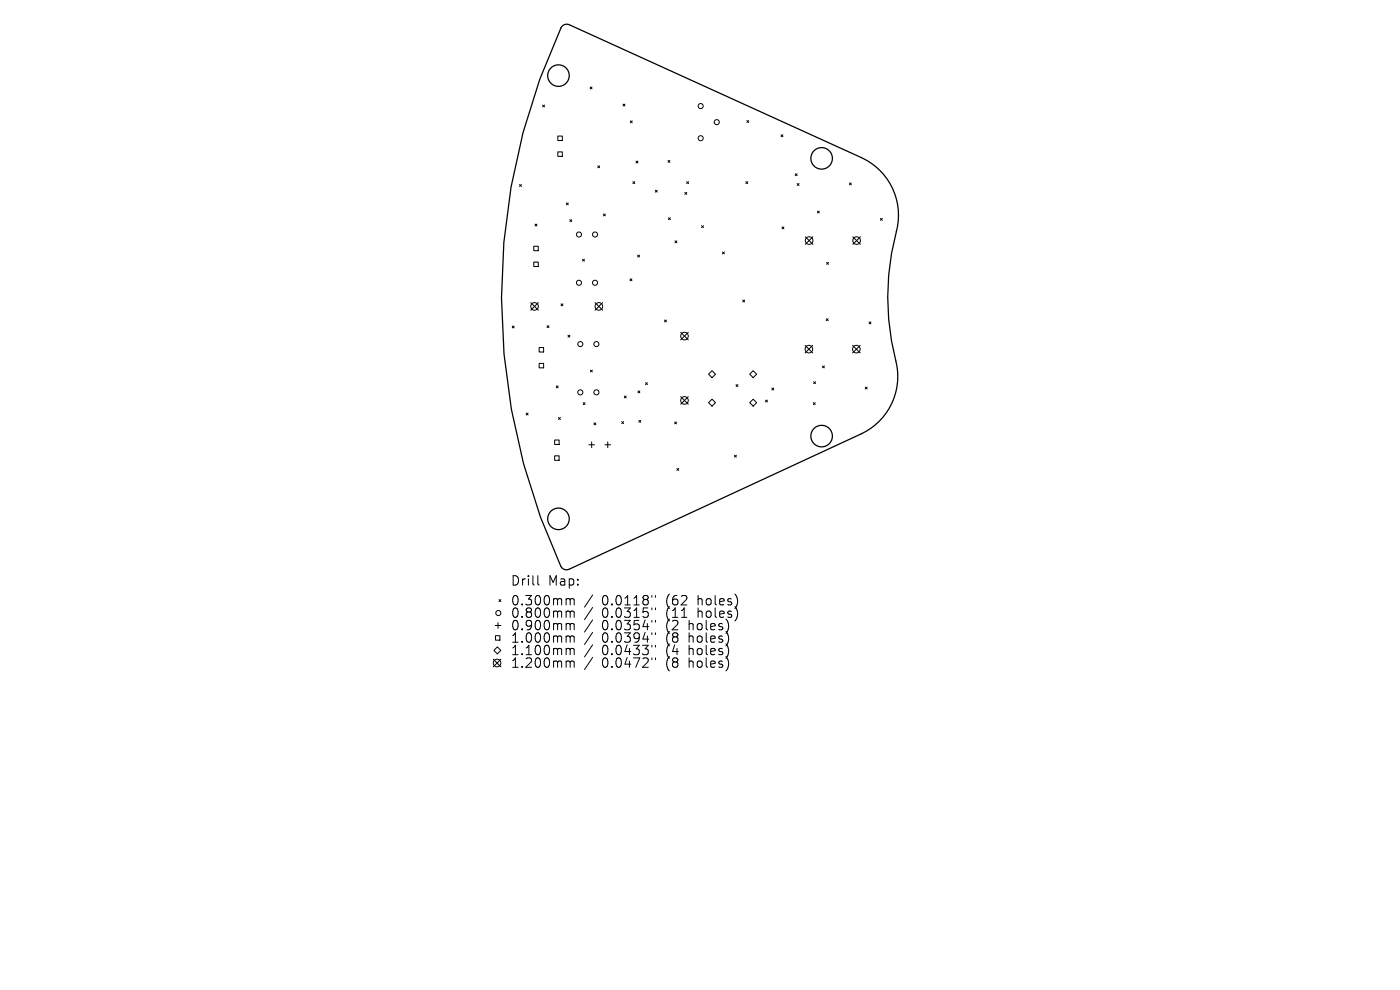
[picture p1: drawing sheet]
<svg xmlns="http://www.w3.org/2000/svg" width="297mm" height="210mm" viewBox="0 0 297 210" stroke-linecap="round" stroke-linejoin="round" font-family="sans-serif">
<defs><g id="words">
<g font-size="2.8">
<text x="108.3" y="124.5">Drill</text>
<text x="116.3" y="124.5">Map:</text>
<text x="108.3" y="128.7">0.300mm</text>
<text x="108.3" y="131.3">0.800mm</text>
<text x="127.7" y="128.7">0.0118&quot;</text>
<text x="127.7" y="131.3">0.0315&quot;</text>
<text x="141.4" y="128.7">(62</text>
<text x="141.4" y="131.3">(11</text>
<text x="148.3" y="128.7">holes)</text>
<text x="148.3" y="131.3">holes)</text>
<text x="108.3" y="134">0.900mm</text>
<text x="108.3" y="136.6">1.000mm</text>
<text x="127.7" y="134">0.0354&quot;</text>
<text x="127.7" y="136.6">0.0394&quot;</text>
<text x="141.4" y="134">(2</text>
<text x="141.4" y="136.6">(8</text>
<text x="146.4" y="134">holes)</text>
<text x="146.4" y="136.6">holes)</text>
<text x="108.3" y="139.3">1.100mm</text>
<text x="108.3" y="141.9">1.200mm</text>
<text x="127.7" y="139.3">0.0433&quot;</text>
<text x="127.7" y="141.9">0.0472&quot;</text>
<text x="141.4" y="139.3">(4</text>
<text x="141.4" y="141.9">(8</text>
<text x="146.4" y="139.3">holes)</text>
<text x="146.4" y="141.9">holes)</text>
</g>
</g></defs>
<g fill="none" stroke="#000" stroke-width=".27">
<path d="M119.3 5.5l.7-.3 .8 .1 61.9 28.1a13.4 13.4 0 0 1 7.5 15.7 54.5 54.5 0 0 0 .1 28.5 13.4 13.4 0 0 1-7.6 14.4l-62 28.7a1.34 1.34 0 0 1-1.7-.6 135 135 0 0 1 .3-114.6z"/>
<circle cx="118.5" cy="16" r="2.28"/>
<circle cx="174.3" cy="33.6" r="2.28"/>
<circle cx="174.3" cy="92.5" r="2.28"/>
<circle cx="118.5" cy="110.1" r="2.28"/>
</g>
<g fill="none" stroke="#000" stroke-width=".21">
<path d="M125.2 18.5l.4 .4M125.6 18.5l-.4 .4M110.2 39.1l.4 .4M110.6 39.1l-.4 .4M115.1 22.3l.4 .4M115.5 22.3l-.4 .4M118.3 28.9h1v.9h-1zM118.3 32.2h1v1h-1zM126.8 35.2l.4 .4M127.2 35.2l-.4 .4M132.2 22.1l.4 .4M132.6 22.1l-.4 .4"/>
<path d="M133.7 25.6l.4 .4M134.1 25.6l-.4 .4M134.3 38.5l.4 .4M134.7 38.5l-.4 .4M134.9 34.2l.4 .4M135.3 34.2l-.4 .4M141.7 34l.4 .4M142.1 34l-.4 .4M145.7 38.5l.4 .4M146.1 38.5l-.4 .4M158.2 38.5l.4 .4M158.4 25.6l.4 .4"/>
<path d="M158.6 38.5l-.4 .4M158.8 25.6l-.4 .4M165.7 28.6l.4 .4M166.1 28.6l-.4 .4M168.7 36.9l.4 .4M169.1 36.9l-.4 .4M169.1 38.9l.4 .4M169.5 38.9l-.4 .4M180.2 38.8l.4 .4M180.6 38.8l-.4 .4M113.2 52.2h1v1h-1zM113.2 55.6h1v.9h-1z"/>
<path d="M113.5 47.5l.4 .4M113.9 47.5l-.4 .4M120.2 43l.4 .4M120.6 43l-.4 .4M120.9 46.6l.4 .4M121.3 46.6l-.4 .4M123.6 55l.4 .4M124 55l-.4 .4M128 45.4l.4 .4M128.4 45.4l-.4 .4M133.7 59.2l.4 .4M134.1 59.2l-.4 .4"/>
<path d="M135.3 54.1l.4 .4M135.7 54.1l-.4 .4M139 40.4l.4 .4M139.4 40.4l-.4 .4M141.8 46.2l.4 .4M142.2 46.2l-.4 .4M143.2 51.1l.4 .4M143.6 51.1l-.4 .4M145.3 40.8l.4 .4M145.7 40.8l-.4 .4M148.8 47.9l.4 .4M149.2 47.9l-.4 .4"/>
<path d="M153.3 53.4l.4 .5M153.7 53.4l-.4 .5M165.9 48.1l.4 .4M166.3 48.1l-.4 .4M170.8 50.2l1.7 1.6M172.5 50.2l-1.7 1.6M173.4 44.8l.4 .4M173.8 44.8l-.4 .4M175.4 55.7l.4 .4M175.8 55.7l-.4 .4M180.9 50.2l1.6 1.6M182.5 50.2l-1.6 1.6"/>
<path d="M186.8 46.3l.4 .4M187.2 46.3l-.4 .4M108.7 69.2l.4 .4M109.1 69.2l-.4 .4M112.6 64.2l1.6 1.6M114.2 64.2l-1.6 1.6M114.4 73.7h.9v1h-.9zM114.4 77.1h.9v.9h-.9zM116.1 69.1l.4 .4M116.5 69.1l-.4 .4M119 64.5l.4 .4M119.4 64.5l-.4 .4"/>
<path d="M120.5 71.1l.4 .4M120.9 71.1l-.4 .4M125.3 78.5l.4 .4M125.7 78.5l-.4 .4M126.2 64.2l1.7 1.6M127.9 64.2l-1.7 1.6M141 67.9l.4 .4M141.4 67.9l-.4 .4M144.4 70.5l1.6 1.6M146 70.5l-1.6 1.6M150.3 79.4l.8-.8 .7 .8-.7 .7zM157.6 63.7l.4 .4"/>
<path d="M158 63.7l-.4 .4M159 79.4l.8-.8 .7 .8-.7 .7zM170.8 73.3l1.6 1.6M172.4 73.3l-1.6 1.6M174.5 77.6l.4 .4M174.9 77.6l-.4 .4M175.3 67.6l.4 .4M175.7 67.6l-.4 .4M180.9 73.3l1.6 1.6M182.5 73.3l-1.6 1.6M184.4 68.3l.4 .4M184.8 68.3l-.4 .4"/>
<path d="M111.6 87.6l.4 .4M112 87.6l-.4 .4M117.7 93.3h.9v1h-.9zM117.7 96.7h.9v.9h-.9zM118 81.9l.4 .4M118.4 81.9l-.4 .4M118.5 88.6l.4 .4M118.9 88.6l-.4 .4M123.7 85.4l.4 .4M124.1 85.4l-.4 .4M124.9 94.3h1.2M125.5 93.7v1.3"/>
<path d="M126 89.7l.4 .4M126.4 89.7l-.4 .4M128.3 94.3h1.2M128.9 93.7v1.3M131.9 89.4l.4 .4M132.3 89.4l-.4 .4M132.4 84l.4 .4M132.8 84l-.4 .4M135.3 82.9l.4 .4M135.5 89.2l.4 .4M135.7 82.9l-.4 .4M135.9 89.2l-.4 .4"/>
<path d="M136.9 81.2l.4 .4M137.3 81.2l-.4 .4M143.1 89.5l.4 .4M143.5 89.5l-.4 .4M143.6 99.4l.4 .4M144 99.4l-.4 .4M144.4 84.1l1.6 1.7M146 84.1l-1.6 1.7M150.3 85.4l.8-.7 .7 .7-.7 .8zM155.8 96.6l.4 .4M156.2 81.6l.4 .4M156.2 96.6l-.4 .4"/>
<path d="M156.6 81.6l-.4 .4M159 85.4l.8-.7 .7 .7-.7 .8zM162.4 84.9l.4 .4M162.8 84.9l-.4 .4M163.7 82.3l.4 .4M164.1 82.3l-.4 .4M172.5 85.4l.4 .4M172.6 81l.4 .4M172.9 85.4l-.4 .4M173 81l-.4 .4M183.6 82.1l.4 .4M184 82.1l-.4 .4"/>
<path d="M104.6 139.8l1.7 1.6M105 132.7h1.3M105.1 134.8h1v1h-1zM105.5 137.2l.8 .8-.8 .7-.7-.7zM105.7 132.1v1.2M105.9 127.2l.4 .4M106.3 127.2l-.4 .4M106.3 139.8l-1.7 1.6M114.1 122.1v1.7l.3 .3M120.4 127h.3l.3 .3M120.4 129.6l.5 .1 .1 .2M120.4 132.3h.3l.3 .3"/>
<path d="M120.4 134.9l.5 .1 .1 .2M120.4 137.5h.3l.3 .3M121 127.3l.2-.3 .5 .1 .1 1.2M121 127.3v1M121 129.9v1.1M121 132.6v1M121 135.2v1M121 137.8v1.1M121 129.9l.2-.3 .5 .1 .1 1.3M121 132.6l.2-.3 .5 .1 .1 1.2M121 135.2l.2-.3 .5 .1 .1 1.2M121 137.8l.2-.3 .5 .1 .1 1.3"/>
<path d="M125.7 126.2l-1.7 2.6M125.7 128.9l-1.7 2.5M125.7 131.5l-1.7 2.6M125.7 134.1l-1.7 2.6M125.7 136.8l-1.7 2.6M125.7 139.5l-1.7 2.5M138.3 126.3v.4M138.3 129v.3M138.3 131.6v.4M138.3 134.2v.4M138.3 136.9v.4M138.3 139.6v.3"/>
<path d="M139.1 126.3v.4M139.1 129v.3M139.1 131.6v.4M139.1 134.2v.4M139.1 136.9v.4M139.1 139.6v.3M120.4 140.2l.5 .1 .1 .2M121 140.5v1.1M121 140.5l.2-.3 .5 .1 .1 1.3"/>
<circle cx="148.6" cy="29.3" r=".54"/>
<circle cx="148.6" cy="22.5" r=".54"/>
<circle cx="152.1" cy="25.9" r=".54"/>
<circle cx="122.8" cy="60" r=".54"/>
<circle cx="122.8" cy="49.7" r=".54"/>
<circle cx="126.2" cy="60" r=".54"/>
<circle cx="126.2" cy="49.7" r=".54"/>
<circle cx="171.7" cy="51" r=".81"/>
<circle cx="181.7" cy="51" r=".81"/>
<circle cx="113.4" cy="65" r=".81"/>
<circle cx="123.1" cy="73" r=".54"/>
<circle cx="126.5" cy="73" r=".54"/>
<circle cx="127" cy="65" r=".81"/>
<circle cx="145.2" cy="71.3" r=".81"/>
<circle cx="171.6" cy="74.1" r=".81"/>
<circle cx="181.7" cy="74.1" r=".81"/>
<circle cx="123.1" cy="83.2" r=".54"/>
<circle cx="126.5" cy="83.2" r=".54"/>
<circle cx="145.2" cy="84.9" r=".81"/>
<circle cx="105.7" cy="130" r=".54"/>
<circle cx="105.4" cy="140.6" r=".81"/>
</g>
<use href="#words"/>
</svg>
